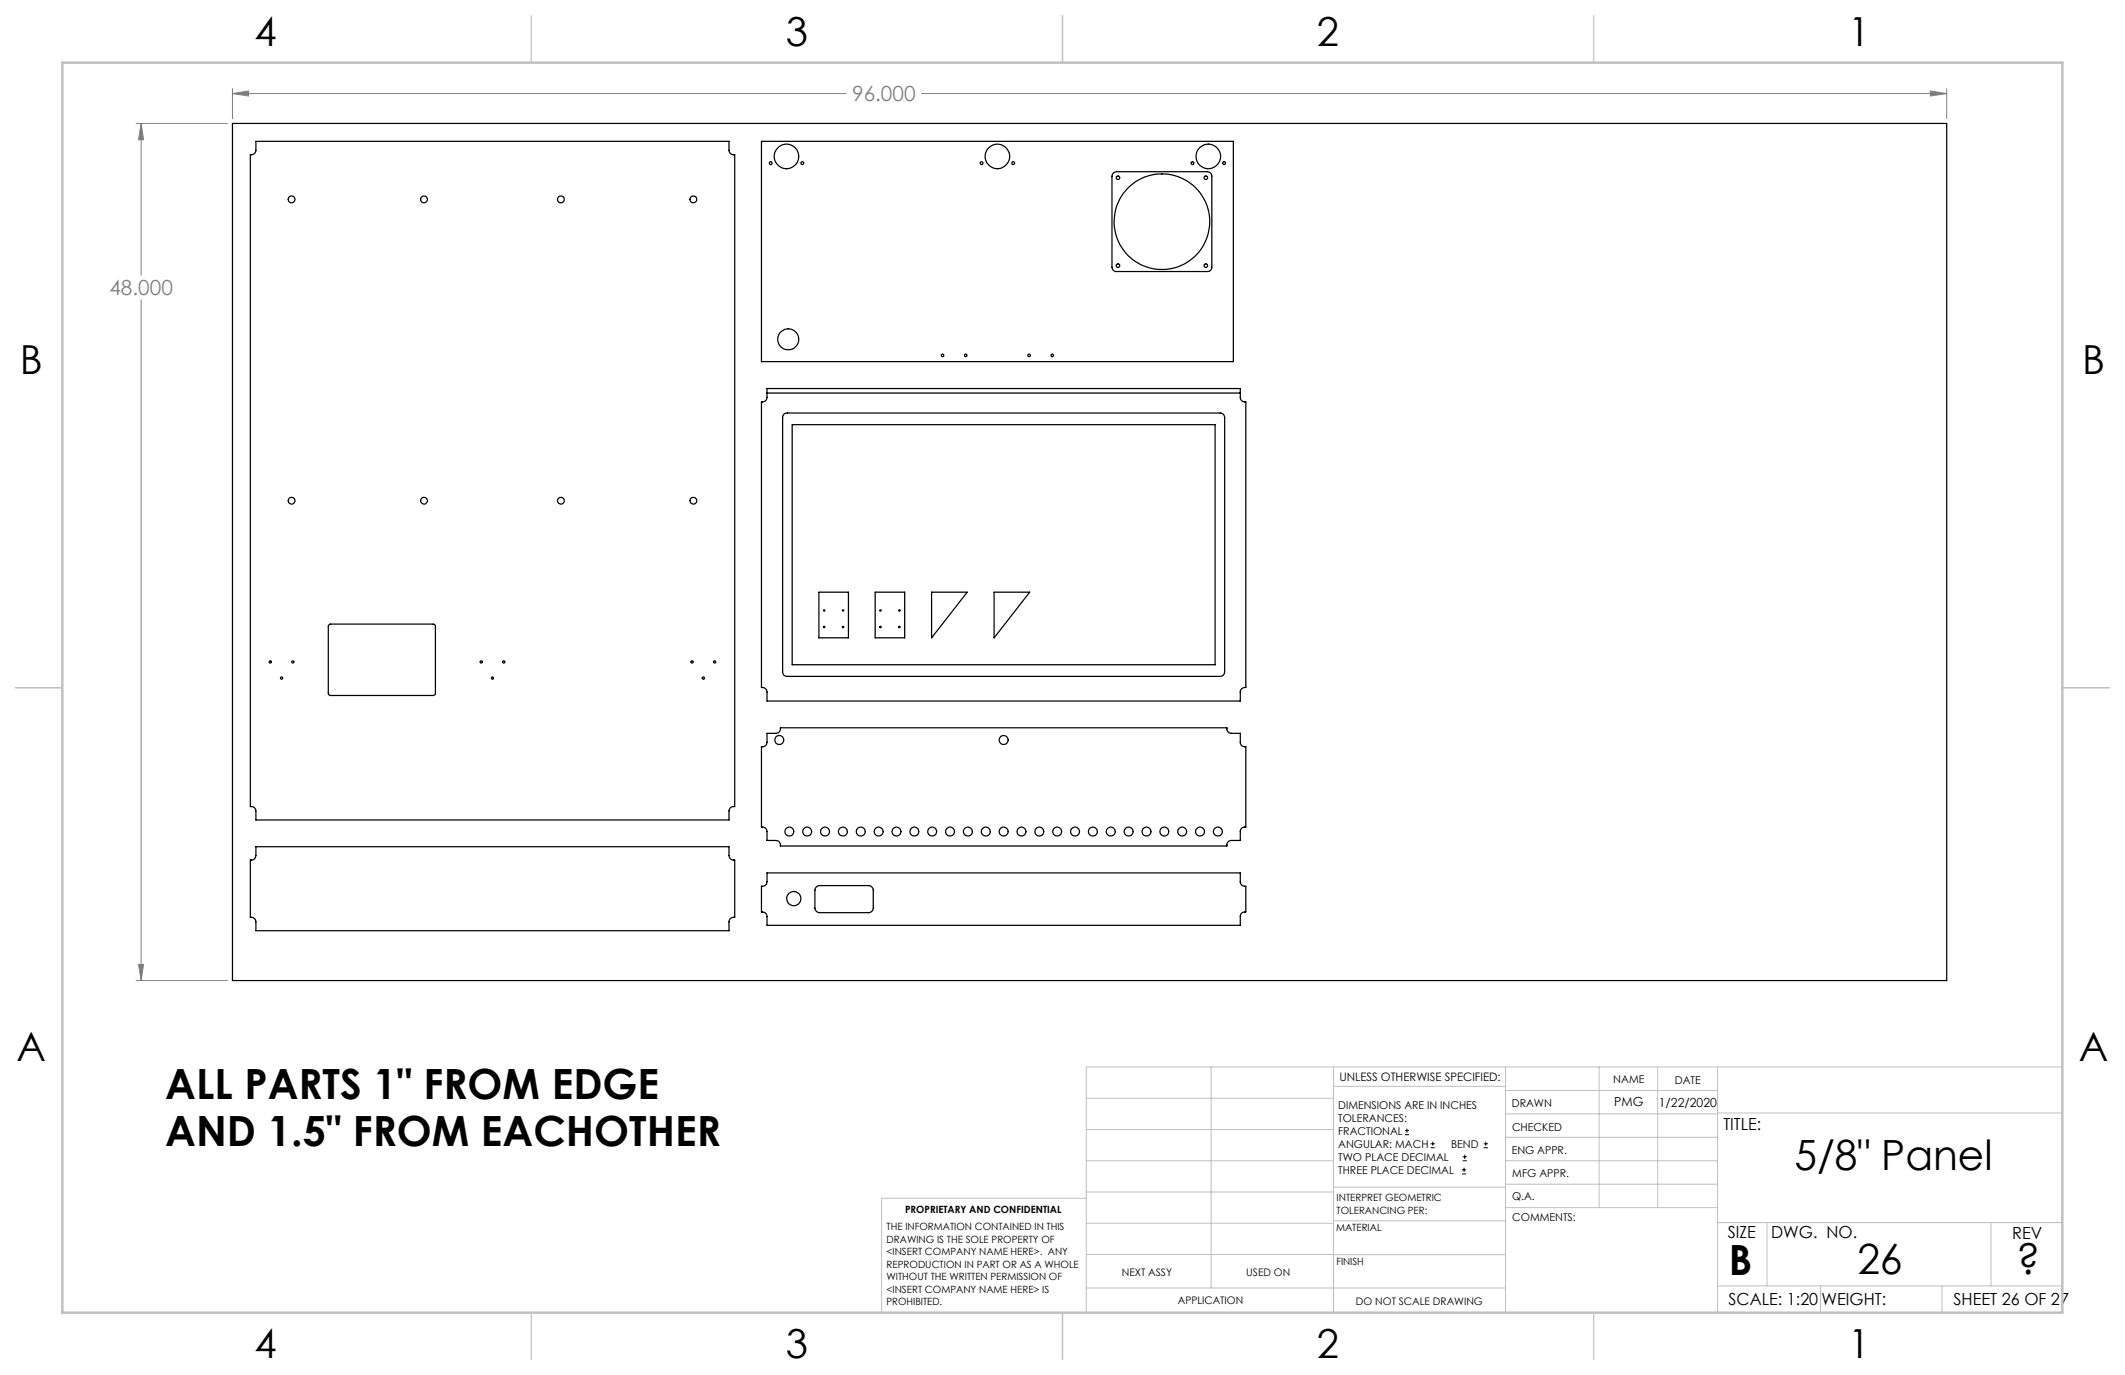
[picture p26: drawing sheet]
<svg xmlns="http://www.w3.org/2000/svg" width="432mm" height="279mm" viewBox="0 0 432 279" stroke-linecap="round" stroke-linejoin="round" font-family="sans-serif">
<defs><g id="words">
<g font-size="8.5">
<text x="33.6" y="223.3">ALL PARTS 1&quot; FROM EDGE</text>
<text x="33.6" y="232.8">AND 1.5&quot; FROM EACHOTHER</text>
<text x="364.7" y="237.7">5/8&quot; Panel</text>
<text x="351.3" y="259">B</text>
<text x="377.4" y="258.9">26</text>
<text x="409.8" y="258.9">?</text>
</g>
<g font-size="8.1">
<text x="51.7" y="9.3">4</text>
<text x="159.7" y="9.3">3</text>
<text x="267.6" y="9.3">2</text>
<text x="375.6" y="9.3">1</text>
<text x="4" y="76">B</text>
<text x="423.1" y="76">B</text>
<text x="3.3" y="215.7">A</text>
<text x="422.4" y="215.7">A</text>
<text x="51.7" y="276">4</text>
<text x="159.7" y="276">3</text>
<text x="267.6" y="276">2</text>
<text x="375.6" y="276">1</text>
</g>
<g font-size="4.2" fill="#808080">
<text x="173.2" y="20.6">96.000</text>
<text x="22.2" y="60">48.000</text>
</g>
<g font-size="3.4">
<text x="350.2" y="229.5">TITLE:</text>
<text x="351.1" y="251.6">SIZE</text>
<text x="359.9" y="251.6">DWG. NO.</text>
<text x="408.9" y="251.7">REV</text>
<text x="351.2" y="265.2">SCALE: 1:20</text>
<text x="370.1" y="265.3">WEIGHT:</text>
<text x="396.9" y="265.2">SHEET 26 OF 27</text>
</g>
<g font-size="2.5">
<text x="328" y="224.8">PMG</text>
<text x="337.1" y="224.9">1/22/2020</text>
</g>
<text font-size="2.4" x="272.2" y="219.7">UNLESS OTHERWISE SPECIFIED:</text>
<g font-size="2.2">
<text x="327.8" y="220.1">NAME</text>
<text x="340.3" y="220.2">DATE</text>
<text x="271.9" y="225.3">DIMENSIONS ARE IN INCHES</text>
<text x="271.9" y="227.9">TOLERANCES:</text>
<text x="307.2" y="224.9">DRAWN</text>
<text x="271.9" y="230.6">FRACTIONAL</text>
<text x="271.9" y="233.2">ANGULAR: MACH</text>
<text x="294.9" y="233.2">BEND</text>
<text x="307.3" y="229.8">CHECKED</text>
<text x="271.9" y="235.9">TWO PLACE DECIMAL</text>
<text x="271.9" y="238.5">THREE PLACE DECIMAL</text>
<text x="307.2" y="234.5">ENG APPR.</text>
<text x="307.3" y="239.2">MFG APPR.</text>
<text x="307.3" y="243.9">Q.A.</text>
<text x="307.3" y="248.1">COMMENTS:</text>
</g>
<g font-size="2.1">
<text x="227.9" y="259.2">NEXT ASSY</text>
<text x="253.3" y="259.2">USED ON</text>
<text x="239.3" y="265">APPLICATION</text>
<text x="275.5" y="265.1">DO NOT SCALE DRAWING</text>
</g>
<g font-size="2">
<text x="271.6" y="244.1">INTERPRET GEOMETRIC</text>
<text x="180.2" y="250">THE INFORMATION CONTAINED IN THIS</text>
<text x="183.9" y="246.4">PROPRIETARY AND CONFIDENTIAL</text>
<text x="271.5" y="250.2">MATERIAL</text>
<text x="271.6" y="246.6">TOLERANCING PER:</text>
<text x="180.2" y="252.5">DRAWING IS THE SOLE PROPERTY OF</text>
<text x="180.2" y="255.1">&lt;INSERT COMPANY NAME HERE&gt;. ANY</text>
<text x="180.2" y="257.6">REPRODUCTION IN PART OR AS A WHOLE</text>
<text x="271.5" y="257">FINISH</text>
<text x="180.2" y="260.1">WITHOUT THE WRITTEN PERMISSION OF</text>
<text x="180.2" y="262.6">&lt;INSERT COMPANY NAME HERE&gt; IS</text>
<text x="180.2" y="265.2">PROHIBITED.</text>
</g>
</g></defs>
<g fill="none" stroke="#000" stroke-width=".2">
<path d="M285.5 230.6h.8M285.5 229.7h.8M285.9 229.3v.9M290.7 233.2h.8M290.7 232.4h.8M291.1 232v.8M297.1 238.5h.8M297.1 237.7h.8M297.2 235.9h.9M297.2 235.1h.9M297.5 237.3v.8M297.6 234.6v.9"/>
<path d="M301.5 233.2h.8M301.5 232.4h.8M301.9 232v.8"/>
</g>
<path d="M47.2 19l3.3-.5v1zM47.2 18v6.1M47.2 19h124.8M187.2 19h208.4M392.3 18.5l3.3 .5-3.3 .5zM395.6 18v6.1M27.7 25.1h18.5M28.7 25.1l.5 3.3h-1zM28.7 25.1v30.8M28.7 60.9v138.3M27.7 199.2h18.5M28.2 196h1l-.5 3.2z" fill="none" stroke="#808080" stroke-width=".2"/>
<g fill="none" stroke="#c0c0c0" stroke-width=".2">
<path d="M246.1 216.8v44.9M271 216.8v49.9M305.9 216.8v49.9M324.9 216.8v28.6M336.8 216.8v28.6M349 216.8v49.9M419.1 216.8h-198.4v49.9M220.7 235.9h50.3M220.7 229.5h50.3M220.7 223.2h50.3M271 220.7h34.9M305.9 231.1h43.1"/>
<path d="M305.9 226.3h43.1M305.9 221.6h43.1M305.9 235.9h43.1M349 226.2h70.1M220.7 248.6h50.3M220.7 242.2h50.3M220.7 254.9h50.3M220.7 243.5h-41.6v23.2M271 255h34.9M271 248.1h35M271 241.2h35M305.9 240.6h43.1"/>
<path d="M306 245.4h43M349 248.4h70.1M359.1 248.4v12.9M404.6 248.4v12.9M220.7 261.7h85.2M349 261.3h70.1M369.9 261.3v5.4M394.6 261.3v5.4"/>
</g>
<path d="M108 3.2v9.5M215.9 3.2v9.5M323.8 3.2v9.5M3.1 139.7h9.6M419.1 139.7h9.5M108 266.7v9.6M215.9 266.7v9.6M323.8 266.7v9.6" fill="none" stroke="#c0c0c0" stroke-width=".25"/>
<path d="M12.7 12.7h406.4v254h-406.4z" fill="none" stroke="#c0c0c0" stroke-width=".5"/>
<path d="M392.3 18.5l3.3 .5-3.3 .5zM47.2 19l3.3-.5v1zM28.7 25.1l.5 3.3h-1zM28.2 196h1l-.5 3.2z" fill="#808080"/>
<g fill="none" stroke="#000" stroke-width=".25">
<path d="M47.2 25.1h348.4v174.1h-348.4zM52 28.7h96.1v1.9a.95 .95 0 0 0 1.2 .8v132.5a.96 .96 0 0 0-1.2 .9v1.8h-96.1v-1.8a.94 .94 0 0 0-1.1-.9v-132.5a.95 .95 0 0 0 1.1-.8zM154.7 28.7h95.9v44.8h-95.9zM226.1 35.3l.4-.3 .4-.1h18.4a.9 .9 0 0 1 .9 .9v18.5a.85 .85 0 0 1-.9 .9h-18.4a.9 .9 0 0 1-.9-.9v-18.5zM155.9 79h96.1v1.8a.94 .94 0 0 0 1.2 .9v58a.96 .96 0 0 0-1.2 .9v1.9h-96.1v-1.9a.98 .98 0 0 0-1.2-.9v-58a.96 .96 0 0 0 1.2-.9zM155.9 79.9h96.1M159.3 84.2l.5-.3h88.1a.9 .9 0 0 1 .9 .9v51.7a.9 .9 0 0 1-.9 .9h-88a.85 .85 0 0 1-.9-.9v-51.8zM161 86.3h85.9v48.8h-85.9zM66.8 127l.3-.2 21.2 .1 .2 .3-.1 13.9-.3 .2h-21.2l-.2-.3zM166.4 120.3h6v9.3h-6zM177.8 120.3h6v9.3h-6zM189.3 120.3h7.2l-7.2 9.3z"/>
<path d="M202 120.3h7.2l-7.2 9.3zM155.9 149h1.8a.94 .94 0 0 0 .9-1.1h90.7a.91 .91 0 0 0 .9 1.1h1.8v1.8a.9 .9 0 0 0 1.2 .9v16.4a.91 .91 0 0 0-1.2 .9v1.8h-1.8a.94 .94 0 0 0-.9 1.1h-90.7a.95 .95 0 0 0-.9-1.1h-1.8v-1.8a.94 .94 0 0 0-1.2-.9v-16.4a.91 .91 0 0 0 1.2-.9zM52 172h96.1v1.8a.95 .95 0 0 0 1.2 1v11.6a.96 .96 0 0 0-1.2 .9v1.8h-96.1v-1.8a.94 .94 0 0 0-1.1-.9v-11.6a.95 .95 0 0 0 1.1-1zM155.9 177.4h96.1v1.8a.94 .94 0 0 0 1.2 .9v5.2a.91 .91 0 0 0-1.2 .9v1.8h-96.1v-1.8a.98 .98 0 0 0-1.2-.9v-5.2a.96 .96 0 0 0 1.2-.9zM165.9 180.2l.6-.2h10a.97 .97 0 0 1 .9 .9v3.6a.97 .97 0 0 1-.9 1h-10a.97 .97 0 0 1-.9-1v-3.6z"/>
<circle cx="156.6" cy="33.2" r=".29"/>
<circle cx="159.8" cy="31.8" r="2.49"/>
<circle cx="163" cy="33.1" r=".3"/>
<circle cx="199.5" cy="33.2" r=".29"/>
<circle cx="202.7" cy="31.8" r="2.5"/>
<circle cx="205.9" cy="33.1" r=".3"/>
<circle cx="227.2" cy="36.1" r=".36"/>
<circle cx="242.3" cy="33.1" r=".29"/>
<circle cx="245" cy="36.1" r=".36"/>
<circle cx="245.5" cy="31.8" r="2.5"/>
<circle cx="248.7" cy="33.1" r=".3"/>
<circle cx="59.2" cy="40.5" r=".69"/>
<circle cx="86.2" cy="40.5" r=".68"/>
<circle cx="114" cy="40.5" r=".69"/>
<circle cx="140.9" cy="40.5" r=".69"/>
<circle cx="227.2" cy="54" r=".36"/>
<circle cx="236.1" cy="45.1" r="9.7"/>
<circle cx="245" cy="54" r=".36"/>
<circle cx="160.2" cy="69" r="2.14"/>
<circle cx="191.5" cy="72.2" r=".25"/>
<circle cx="196.2" cy="72.2" r=".25"/>
<circle cx="209.1" cy="72.2" r=".25"/>
<circle cx="213.8" cy="72.2" r=".25"/>
<circle cx="59.2" cy="101.8" r=".69"/>
<circle cx="86.2" cy="101.7" r=".68"/>
<circle cx="114" cy="101.8" r=".69"/>
<circle cx="140.9" cy="101.8" r=".69"/>
<circle cx="54.9" cy="134.5" r=".22"/>
<circle cx="57.2" cy="137.8" r=".22"/>
<circle cx="59.5" cy="134.5" r=".22"/>
<circle cx="97.8" cy="134.5" r=".22"/>
<circle cx="100.1" cy="137.8" r=".22"/>
<circle cx="102.4" cy="134.5" r=".22"/>
<circle cx="140.6" cy="134.5" r=".23"/>
<circle cx="142.9" cy="137.8" r=".23"/>
<circle cx="145.2" cy="134.5" r=".23"/>
<circle cx="167.5" cy="127.4" r=".14"/>
<circle cx="167.5" cy="124.1" r=".14"/>
<circle cx="171.3" cy="127.4" r=".14"/>
<circle cx="171.3" cy="124.1" r=".14"/>
<circle cx="178.9" cy="124.1" r=".14"/>
<circle cx="178.9" cy="127.4" r=".14"/>
<circle cx="182.8" cy="124.1" r=".14"/>
<circle cx="182.8" cy="127.4" r=".14"/>
<circle cx="158.3" cy="150.4" r=".91"/>
<circle cx="203.9" cy="150.4" r=".92"/>
<circle cx="160.4" cy="169" r=".9"/>
<circle cx="164" cy="169" r=".9"/>
<circle cx="167.7" cy="169" r=".9"/>
<circle cx="171.3" cy="169" r=".91"/>
<circle cx="174.9" cy="169" r=".91"/>
<circle cx="178.5" cy="169" r=".91"/>
<circle cx="182.2" cy="169" r=".9"/>
<circle cx="185.8" cy="169" r=".9"/>
<circle cx="189.4" cy="169" r=".9"/>
<circle cx="193.1" cy="169" r=".9"/>
<circle cx="196.7" cy="169" r=".91"/>
<circle cx="200.3" cy="169" r=".91"/>
<circle cx="203.9" cy="169" r=".91"/>
<circle cx="207.6" cy="169" r=".9"/>
<circle cx="211.2" cy="169" r=".9"/>
<circle cx="214.8" cy="169" r=".9"/>
<circle cx="218.5" cy="169" r=".9"/>
<circle cx="222.1" cy="169" r=".91"/>
<circle cx="225.7" cy="169" r=".91"/>
<circle cx="229.3" cy="169" r=".91"/>
<circle cx="233" cy="169" r=".9"/>
<circle cx="236.6" cy="169" r=".9"/>
<circle cx="240.2" cy="169" r=".9"/>
<circle cx="243.9" cy="169" r=".9"/>
<circle cx="247.5" cy="169" r=".91"/>
<circle cx="161.3" cy="182.6" r="1.44"/>
</g>
<use href="#words"/>
</svg>
